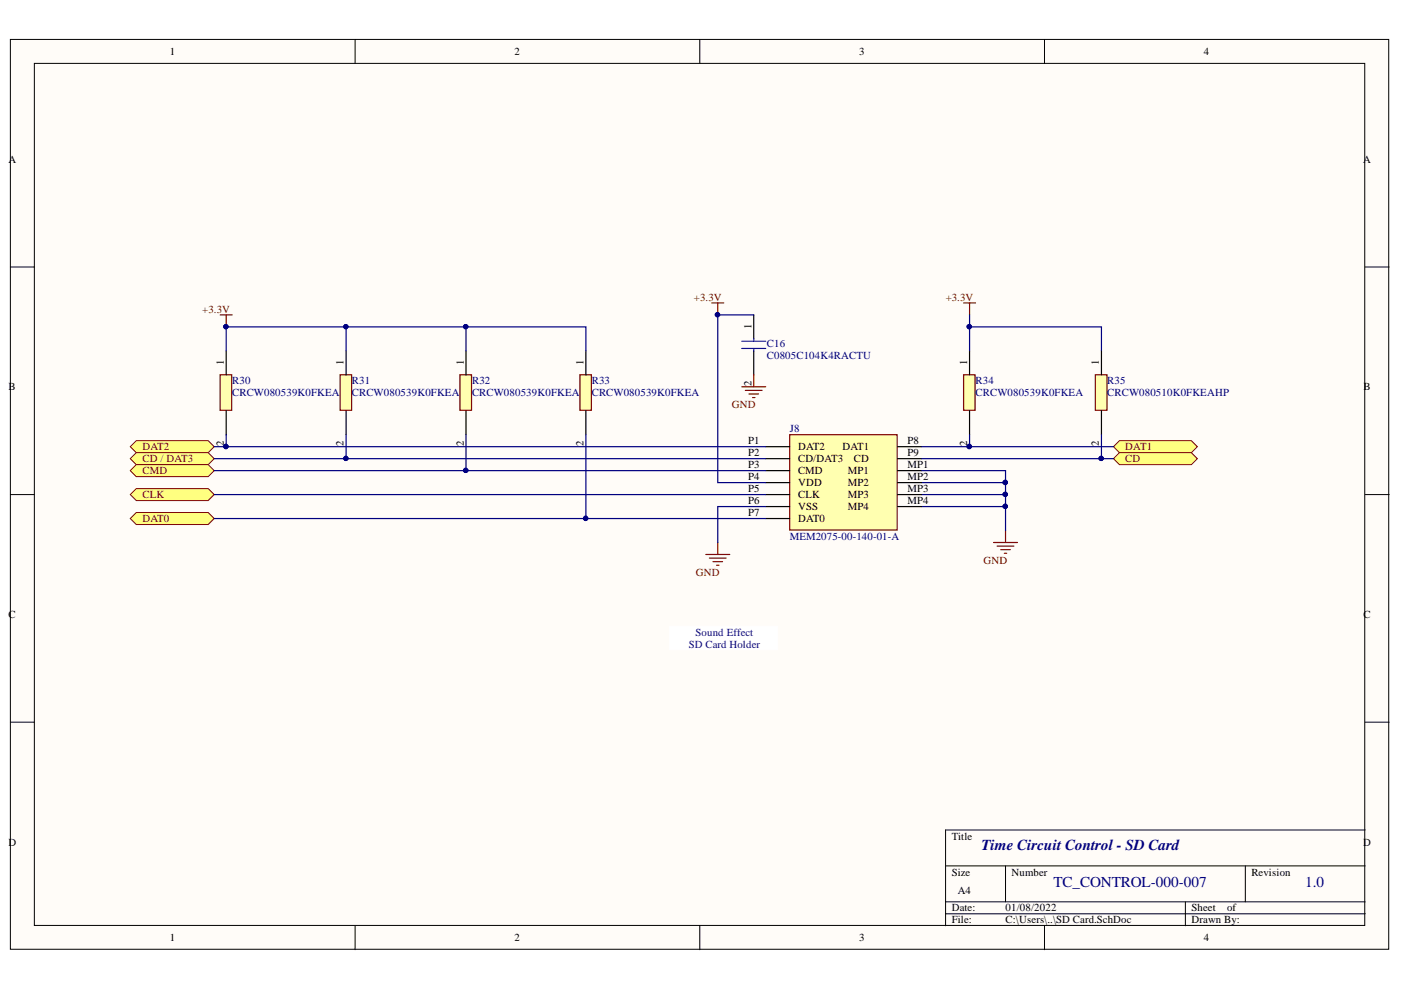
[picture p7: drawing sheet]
<svg xmlns="http://www.w3.org/2000/svg" width="297mm" height="210mm" viewBox="0 0 297 210" stroke-linecap="round" stroke-linejoin="round" font-family="sans-serif">
<defs><g id="words">
<g font-size="3.2" fill="#000080">
<text x="208.1" y="180.3">Time Circuit Control - SD Card</text>
<text x="223.4" y="188">TC_CONTROL-000-007</text>
<text x="276.7" y="188">1.0</text>
</g>
<g font-size="2.3">
<text x="36" y="11.7">1</text>
<text x="109.1" y="11.7">2</text>
<text x="182.2" y="11.7">3</text>
<text x="255.2" y="11.7">4</text>
<text x="1.8" y="34.5">A</text>
<text x="289" y="34.5">A</text>
<text x="159.3" y="69.8" transform="rotate(-90 159.3 69.8)">1</text>
<text x="47.5" y="77.4" transform="rotate(-90 47.5 77.4)">1</text>
<text x="72.8" y="77.4" transform="rotate(-90 72.8 77.4)">1</text>
<text x="98.3" y="77.4" transform="rotate(-90 98.3 77.4)">1</text>
<text x="123.7" y="77.4" transform="rotate(-90 123.7 77.4)">1</text>
<text x="205.1" y="77.4" transform="rotate(-90 205.1 77.4)">1</text>
<text x="233" y="77.4" transform="rotate(-90 233 77.4)">1</text>
<text x="1.8" y="82.8">B</text>
<text x="159.3" y="81.9" transform="rotate(-90 159.3 81.9)">2</text>
<text x="289.1" y="82.8">B</text>
<text x="47.5" y="94.6" transform="rotate(-90 47.5 94.6)">2</text>
<text x="72.8" y="94.6" transform="rotate(-90 72.8 94.6)">2</text>
<text x="98.3" y="94.6" transform="rotate(-90 98.3 94.6)">2</text>
<text x="123.7" y="94.6" transform="rotate(-90 123.7 94.6)">2</text>
<text x="158.6" y="94.2">P1</text>
<text x="169.2" y="95.4">DAT2</text>
<text x="178.6" y="95.4">DAT1</text>
<text x="192.4" y="94.2">P8</text>
<text x="205.1" y="94.6" transform="rotate(-90 205.1 94.6)">2</text>
<text x="233" y="94.6" transform="rotate(-90 233 94.6)">2</text>
<text x="158.6" y="96.7">P2</text>
<text x="158.6" y="99.3">P3</text>
<text x="158.6" y="101.8">P4</text>
<text x="169.2" y="98">CD/DAT3</text>
<text x="169.2" y="100.5">CMD</text>
<text x="179.8" y="100.5">MP1</text>
<text x="181.1" y="98">CD</text>
<text x="192.4" y="96.7">P9</text>
<text x="192.4" y="99.3">MP1</text>
<text x="192.4" y="101.8">MP2</text>
<text x="158.6" y="104.4">P5</text>
<text x="158.6" y="106.9">P6</text>
<text x="169.2" y="103.1">VDD</text>
<text x="169.2" y="105.7">CLK</text>
<text x="179.8" y="103.1">MP2</text>
<text x="179.8" y="105.7">MP3</text>
<text x="192.4" y="104.4">MP3</text>
<text x="192.4" y="106.9">MP4</text>
<text x="158.6" y="109.5">P7</text>
<text x="169.2" y="108.2">VSS</text>
<text x="169.2" y="110.7">DAT0</text>
<text x="179.8" y="108.2">MP4</text>
<text x="1.8" y="131">C</text>
<text x="289.1" y="131">C</text>
<text x="1.8" y="179.3">D</text>
<text x="201.8" y="178">Title</text>
<text x="289" y="179.3">D</text>
<text x="201.8" y="185.6">Size</text>
<text x="214.5" y="185.6">Number</text>
<text x="265.3" y="185.6">Revision</text>
<text x="203" y="189.4">A4</text>
<text x="201.8" y="193.3">Date:</text>
<text x="201.8" y="195.8">File:</text>
<text x="213.2" y="193.3">01/08/2022</text>
<text x="213.2" y="195.8">C:\Users\..\SD Card.SchDoc</text>
<text x="252.6" y="193.3">Sheet</text>
<text x="252.6" y="195.8">Drawn By:</text>
<text x="260.2" y="193.3">of</text>
<text x="36" y="199.6">1</text>
<text x="109.1" y="199.6">2</text>
<text x="182.2" y="199.6">3</text>
<text x="255.2" y="199.6">4</text>
</g>
<g font-size="2.3" fill="#800000">
<text x="147.1" y="63.7">+3.3V</text>
<text x="200.5" y="63.7">+3.3V</text>
<text x="42.9" y="66.3">+3.3V</text>
<text x="155.2" y="86.6">GND</text>
<text x="30.2" y="95.4">DAT2</text>
<text x="238.6" y="95.4">DAT1</text>
<text x="30.2" y="98">CD / DAT3</text>
<text x="30.2" y="100.5">CMD</text>
<text x="238.6" y="98">CD</text>
<text x="30.2" y="105.7">CLK</text>
<text x="30.2" y="110.7">DAT0</text>
<text x="208.5" y="119.6">GND</text>
<text x="147.5" y="122.2">GND</text>
</g>
<g font-size="2.3" fill="#000080">
<text x="162.6" y="73.6">C16</text>
<text x="162.6" y="76.2">C0805C104K4RACTU</text>
<text x="49.2" y="81.5">R30</text>
<text x="74.6" y="81.5">R31</text>
<text x="100.1" y="81.5">R32</text>
<text x="125.5" y="81.5">R33</text>
<text x="206.9" y="81.5">R34</text>
<text x="234.8" y="81.5">R35</text>
<text x="49.2" y="84">CRCW080539K0FKEA</text>
<text x="74.6" y="84">CRCW080539K0FKEA</text>
<text x="100.1" y="84">CRCW080539K0FKEA</text>
<text x="125.5" y="84">CRCW080539K0FKEA</text>
<text x="206.9" y="84">CRCW080539K0FKEA</text>
<text x="234.8" y="84">CRCW080510K0FKEAHP</text>
<text x="167.4" y="91.6">J8</text>
<text x="167.4" y="114.6">MEM2075-00-140-01-A</text>
</g>
<g font-size="2.3" fill="#0c0087">
<text x="146" y="137.4">SD Card Holder</text>
<text x="147.5" y="134.8">Sound Effect</text>
</g>
</g></defs>
<g fill="#fffcf8" stroke="#000" stroke-width=".21">
<path d="M2.2 8.4h292.2v192.9h-292.2z"/>
<path d="M7.3 13.4h282.1v182.8h-282.1z"/>
</g>
<g fill="none" stroke="#000" stroke-width=".21">
<path d="M75.3 8.4v5M148.4 8.4v5M221.5 8.4v5M2.2 56.6h5.1M289.5 56.6h5M2.2 104.9h5.1M289.5 104.9h5M2.2 153.1h5.1M289.5 153.1h5M289.5 176h-89v20.3M75.3 196.3v5.1M148.4 196.3v5.1"/>
<path d="M200.5 183.6h89M200.5 191.2h89M200.5 193.7h89M213.2 183.6v7.6M221.5 196.3v5.1M251.3 191.2v5.1M264 183.6v7.6"/>
</g>
<path d="M46.7 66.8h2.5M48 66.8v2.5M149.6 117.6h5.1M150.4 118.3h3.6M151.2 119.1h2M151.9 119.8h.5M152.2 115v2.6" fill="none" stroke="#800000" stroke-width=".25"/>
<circle cx="47.9" cy="69.3" r=".46" fill="#000080" stroke="#000080" stroke-width=".21"/>
<g fill="#ffff80" stroke="#800000" stroke-width=".21">
<path d="M27.6 94.7l1.3-1.3h15.2l1.3 1.3-1.3 1.3h-15.2z" fill-rule="evenodd"/>
<path d="M27.6 97.2l1.3-1.2h15.2l1.3 1.2-1.3 1.3h-15.2z" fill-rule="evenodd"/>
<path d="M27.6 99.8l1.3-1.3h15.2l1.3 1.3-1.3 1.3h-15.2z" fill-rule="evenodd"/>
<path d="M27.6 104.9l1.3-1.3h15.2l1.3 1.3-1.3 1.2h-15.2z" fill-rule="evenodd"/>
<path d="M27.6 109.9l1.3-1.2h15.2l1.3 1.2-1.3 1.3h-15.2z" fill-rule="evenodd"/>
<path d="M236.1 94.7l1.2-1.3h15.3l1.3 1.3-1.3 1.3h-15.3z" fill-rule="evenodd"/>
</g>
<path d="M210.6 115h5.1M211.4 115.8h3.6M212.2 116.5h2M212.9 117.3h.5M213.2 112.5v2.5" fill="none" stroke="#800000" stroke-width=".25"/>
<path d="M195.4 107.4h17.8M195.4 104.9h17.8M195.4 102.3h17.8" fill="none" stroke="#000080" stroke-width=".25"/>
<g fill="#000080" stroke="#000080" stroke-width=".21">
<circle cx="213.1" cy="107.4" r=".46"/>
<circle cx="213.1" cy="104.8" r=".46"/>
<circle cx="213.1" cy="102.3" r=".47"/>
</g>
<path d="M46.7 79.5h2.4v7.5h-2.4z" fill="#ffffb0" stroke="#800000" stroke-width=".25"/>
<path d="M48 74.4v5.1M48 87.1v5.1" fill="none" stroke="#000" stroke-width=".25"/>
<path d="M167.4 92.2h22.8v20.2h-22.8z" fill="#ffffb0" stroke="#800000" stroke-width=".25"/>
<g fill="none" stroke="#000" stroke-width=".25">
<path d="M162.4 94.7h5M162.4 97.2h5M162.4 99.8h5M190.3 94.7h5.1M190.3 97.2h5.1M190.3 99.8h5.1M162.4 102.3h5M162.4 104.9h5M162.4 107.4h5M162.4 109.9h5M190.3 102.3h5.1M190.3 104.9h5.1"/>
<path d="M190.3 107.4h5.1"/>
</g>
<path d="M195.4 99.8h17.8v12.7" fill="none" stroke="#000080" stroke-width=".25"/>
<g fill="#000080" stroke="#000080" stroke-width=".21">
<circle cx="213.1" cy="102.3" r=".47"/>
<circle cx="213.1" cy="104.8" r=".46"/>
<circle cx="213.1" cy="107.4" r=".46"/>
</g>
<path d="M236.1 97.2l1.2-1.2h15.3l1.3 1.2-1.3 1.3h-15.3z" fill-rule="evenodd" fill="#ffff80" stroke="#800000" stroke-width=".21"/>
<path d="M72.1 79.5h2.4v7.5h-2.4z" fill="#ffffb0" stroke="#800000" stroke-width=".25"/>
<path d="M73.4 74.4v5.1M73.4 87.1v5.1" fill="none" stroke="#000" stroke-width=".25"/>
<path d="M122.9 79.5h2.5v7.5h-2.5z" fill="#ffffb0" stroke="#800000" stroke-width=".25"/>
<path d="M124.2 74.4v5.1M124.2 87.1v5.1" fill="none" stroke="#000" stroke-width=".25"/>
<path d="M97.5 79.5h2.5v7.5h-2.5z" fill="#ffffb0" stroke="#800000" stroke-width=".25"/>
<path d="M98.8 74.4v5.1M98.8 87.1v5.1" fill="none" stroke="#000" stroke-width=".25"/>
<path d="M124.2 92.2v17.7M162.4 107.4h-10.2v7.6" fill="none" stroke="#000080" stroke-width=".25"/>
<g fill="#000080" stroke="#000080" stroke-width=".21">
<circle cx="124.2" cy="109.9" r=".46"/>
<circle cx="152.1" cy="66.7" r=".46"/>
</g>
<path d="M150.9 64.2h2.6M152.2 64.2v2.6M204.3 64.2h2.5M205.6 64.2v2.6" fill="none" stroke="#800000" stroke-width=".25"/>
<path d="M204.3 79.5h2.4v7.5h-2.4z" fill="#ffffb0" stroke="#800000" stroke-width=".25"/>
<path d="M205.6 74.4v5.1M205.6 87.1v5.1" fill="none" stroke="#000" stroke-width=".25"/>
<path d="M205.6 69.3h27.9v5.1M205.6 92.2v2.5" fill="none" stroke="#000080" stroke-width=".25"/>
<g fill="#000080" stroke="#000080" stroke-width=".21">
<circle cx="205.5" cy="69.3" r=".46"/>
<circle cx="205.5" cy="94.7" r=".47"/>
</g>
<path d="M232.2 79.5h2.5v7.5h-2.5z" fill="#ffffb0" stroke="#800000" stroke-width=".25"/>
<path d="M159.8 66.8v5M159.8 74.4v5.1M233.5 74.4v5.1M233.5 87.1v5.1" fill="none" stroke="#000" stroke-width=".25"/>
<path d="M157.3 72.4h5.1M157.3 73.9h5.1M159.8 71.8v.6M159.8 73.9v.5" fill="none" stroke="#00f" stroke-width=".25"/>
<path d="M159.8 79.5v2.5M157.3 82h5.1M158 82.8h3.6M158.8 83.5h2M159.6 84.3h.5" fill="none" stroke="#800000" stroke-width=".25"/>
<g fill="none" stroke="#000080" stroke-width=".25">
<path d="M48 74.4v-5.1h76.2v5.1M73.4 69.3v5.1M98.8 69.3v5.1M159.8 66.8h-7.6v35.5h10.2M205.6 66.8v7.6M45.4 94.7h117M45.4 97.2h117M45.4 99.8h117M48 92.2v2.5M73.4 92.2v5M98.8 92.2v7.6M195.4 97.2h40.7"/>
<path d="M195.4 94.7h40.7M233.5 92.2v5M45.4 109.9h117M45.4 104.9h117"/>
</g>
<g fill="#000080" stroke="#000080" stroke-width=".21">
<circle cx="152.1" cy="66.7" r=".46"/>
<circle cx="233.5" cy="97.2" r=".46"/>
<circle cx="47.9" cy="94.7" r=".47"/>
<circle cx="73.3" cy="69.3" r=".46"/>
<circle cx="98.7" cy="69.3" r=".46"/>
<circle cx="47.9" cy="69.3" r=".46"/>
<circle cx="124.2" cy="109.9" r=".46"/>
<circle cx="73.3" cy="97.2" r=".46"/>
<circle cx="98.7" cy="99.7" r=".46"/>
<circle cx="205.5" cy="94.7" r=".47"/>
<circle cx="205.5" cy="69.3" r=".46"/>
</g>
<path d="M142 132.8h22.8v5h-22.8z" fill="#fff" stroke="#fff" stroke-width=".21"/>
<use href="#words"/>
</svg>
